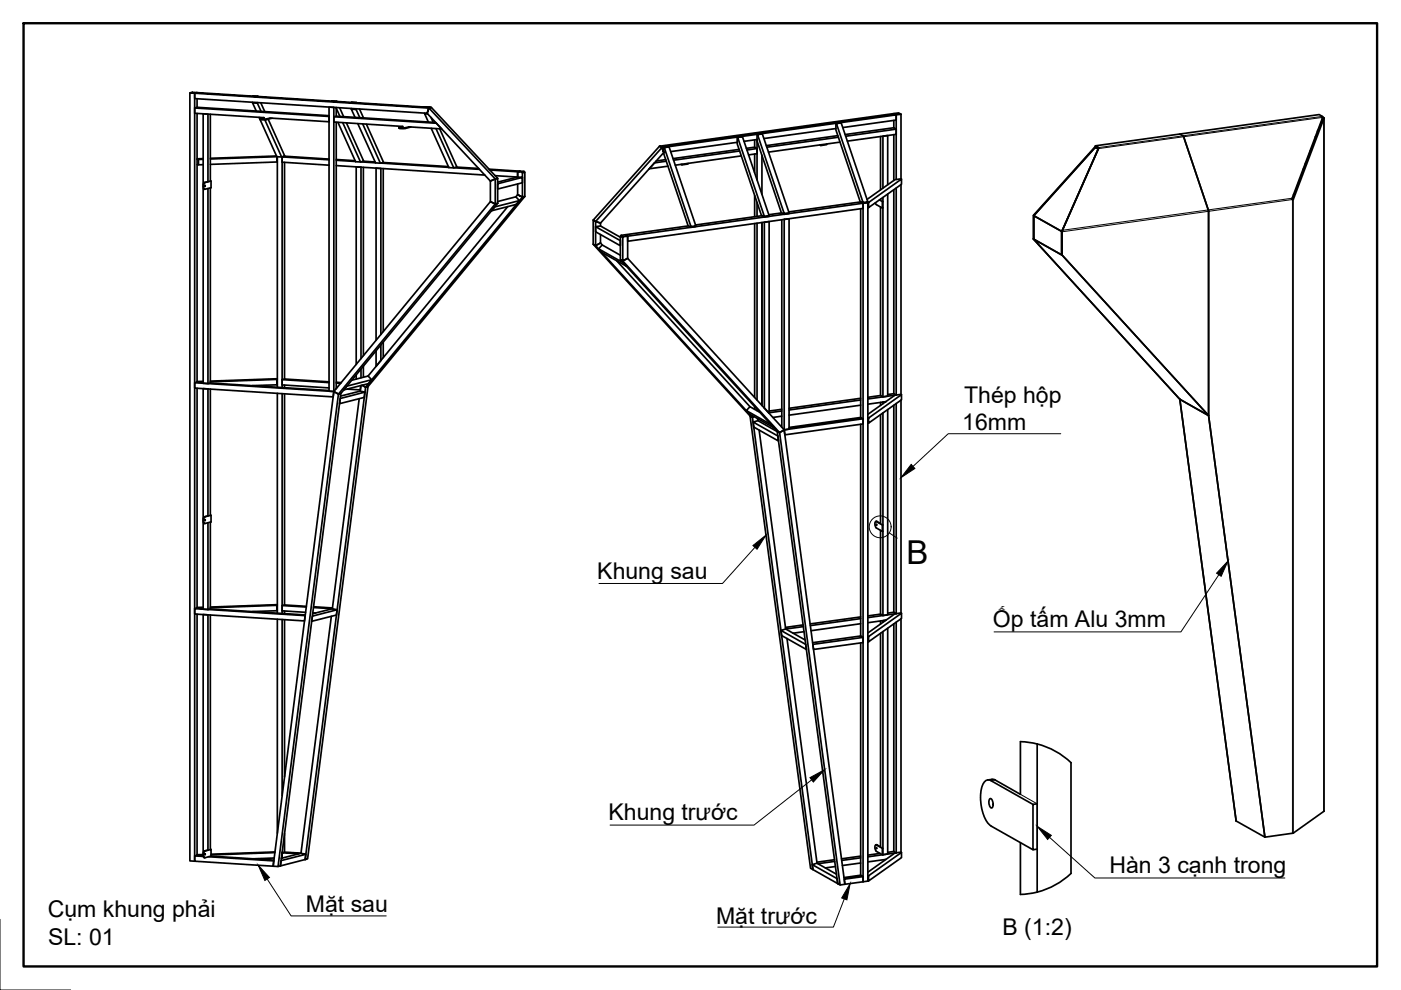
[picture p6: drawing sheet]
<svg xmlns="http://www.w3.org/2000/svg" width="297mm" height="210mm" viewBox="0 0 297 210" stroke-linecap="round" stroke-linejoin="round" font-family="sans-serif">
<defs><g id="words">
<text font-size="7" x="192.2" y="119.5">B</text>
<g font-size="4.9">
<text x="204.4" y="85.4">Thép hộp</text>
<text x="204" y="91.3">16mm</text>
<text x="126.6" y="122.7">Khung sau</text>
<text x="210.5" y="133">Ốp tấm Alu 3mm</text>
<text x="129" y="173.9">Khung trước</text>
<text x="235.2" y="185.1">Hàn 3 cạnh trong</text>
<text x="10.1" y="194.4">Cụm khung phải</text>
<text x="64.9" y="193.4">Mặt sau</text>
<text x="151.8" y="195.8">Mặt trước</text>
<text x="10.2" y="200.3">SL: 01</text>
<text x="212.6" y="198.3">B (1:2)</text>
</g>
</g></defs>
<!-- layer: Visible -->
<g fill="none" stroke="#000" stroke-width=".36">
<path d="M40.3 19.7l1.5-.1zM40.3 19.7v162.8l1 .1v-162.8v1.1l49.3 3.1 .4-1.1-.4 1.1 13.4 14.4 1.5-.6-14-15-.5 .1 14 15v5.3l-33.2 40.4-12.9 100.1M41.3 19.8l.5-.2 49.7 3.2-.5 .1zM41.3 22.9l28.5 1.8v1.1l-12.5-.8-1.7 .3-.4-.1 .8-.3-14.7-.9zM41.8 33.8h.3v1.1h-.3M41.8 20.9v1.8M41.8 24.1v56.9M41.8 22.7l28 1.8M41.8 22.7l-.5 .2M43.1 39.9v41.4l1.5-.1M43.1 33.6l-1.3 .1M43.1 34.9h-1"/>
<path d="M43.1 33.8h-1M43.3 38.7l.8-.2v-14.3l-1-.1v15M43.3 38.7l-.2 .4a.79 .79 0 0 0 .3 1M43.5 39.3v.3zM44.1 40v41.3M44.6 24.2v14.2h.1v1.4l-1.2 .3a.96 .96 0 0 1 0-1.4l1.2-.3M44.6 39.8v41.4M53.6 20.4h1.1zM53.6 21.7v.1M54.6 21.9l-1-.1 .7 1.8M54.6 21.9l.8 1.7M54.6 21.8v.1"/>
<path d="M54.7 20.4v.1M54.9 24.9l3.8 8.3M55.1 25.2v.1M55.2 25.3l1.3 .1M55.3 21.8l.8 1.9M55.7 25.2h.3zM55.9 24.9h.1M56.2 25.4l3.5 7.9M56.9 25.3l3.4 7.7v.1l-.6 .2-1-.1M57.7 25.1l-1.2 .3M58.6 33.1l-14 .5M58.7 33.2v1.1h.1"/>
<path d="M58.7 34.3l-14.1 .6M58.7 33.2l-14.1 .5M58.8 33.2v48.9M59.8 33.3v48.9M59.8 33.3l10 .6M60.3 33.1l-.5 .2M60.3 34.4v46M69.8 33.7l-9.5-.6-.5 .2v1.1l10 .6M70.3 21.4l1.1 .1zM70.8 24.8l21.7 1.3 1.1 1.2-6.9-.4-1 .2-1-.1M71.3 22.8v1.8M71.3 25.9v56.5"/>
<path d="M71.3 33.8l4 .3M71.3 34l4.1 .2M71.3 35.1l31.5 2M71.3 22.9l.8 1.8M71.4 21.5h.1M71.6 25.9l3.8 8.4h1l.6-.1-3.6-8.2M72 22.9l.9 1.8M72.7 26l3.7 8.3M74.5 21.7l1.1 .1zM74.5 23v.1M75.5 23.2l-1-.1 .8 1.8M75.5 23.2l.8 1.7"/>
<path d="M75.5 23.1v.1M75.5 35.4v41.9M75.6 21.8h.1M75.9 26.2l3.7 8.3 1 .1 .7-.1-3.6-8.2M76.2 23.1l.9 1.9M76.5 34.3l3.1 .2M76.5 35.4v40.6M76.9 26.3l3.7 8.3M77 34.2l2.5 .1M77 35.5v39.9M79.7 35.7v36.5M80.8 34.6l14.4 .9"/>
<path d="M80.8 35.7v35.2M81.3 34.5l13.8 .8M81.3 35.7v34.6M85.2 27l.2 .1zM87.1 26.9l-1.6 .4-.8-.1-.1-.2M90 22.7h1.2zM90 24v.1M90.7 24.2l-.7-.1 .8 1.8M91.2 22.7v.1M91.4 24.9l.4 1M91.4 27.2l3.8 8.3M92.4 26l-21.1-1.4-.5 .2v1.1l14.6 .9-.8 .2"/>
<path d="M92.4 27.3l3.8 8.3M93.2 27.3l3.6 8v.1l-.6 .2-1-.1M96.3 35.6l5.4 .3M96.8 35.4l4.7 .3M103.7 35.9l6.6 .4M103.8 36l5.9 .4v1.1M104 38.4l1.5-.6v5.3l-.5 .1-1-.5zM105 37.2l4.7 .3M109.7 37.5l1.1 .1-5.3 1.4v1.1l5.3-1.4v-1.1M109.7 39v2.3M109.7 37.5l-4.2 1.1M110.3 36.3l-.6 .1v1.1"/>
<path d="M110.3 36.3l-.6 .1 .9 .1M110.3 36.3h.8M110.6 36.5l.5-.2 .2 .2-.5 .2zM111.3 36.5v5.1l-.5 .2v-5.1M140.7 32.3l-13.4 15-1.5-.6 14-15.7 .5 .3 .4 1-.4-1-14 15.7 1 .3v.6M140.7 31.2l.1 .1M140.8 31.3l1.1-.1 5.6 16.7-1 .1zM141.1 33.8l-2 .3M141.3 34.2l-2.5 .3-1.2 1.3 4-.6M141.9 31.2h-1.2v1.4l5.2 15.2 .6 .4M144.4 34.9l.2 .1M145.9 34.6v.2l-1.3 .2v-.2"/>
<path d="M156.3 30.2l-14.1 1.9M156.3 29.1h.1M156.4 29.1l1-.1 5.7 16.7-1 .2zM156.7 31.7l-14 1.9M156.8 32l-14 2M157.2 33.1l-14 1.9M157.4 29l-1.1 .1v1.4l5.1 15.2 .7 .3M157.8 30l2.7-.4v8.6M160 31.2l.5 .3v1.1l-1.8 .2M160 29.6v1.6M160 32.7v3.9M160 31.2l-1.8 .2"/>
<path d="M160.5 28.5h.1M160.5 31.5l-2.1 .3M160.6 28.5l1-.1 5.7 16.7-1 .2zM161.5 32.9v8.3M161.6 28.4l-1.1 .1v1.4l5.2 15.2 .6 .3M173.8 30.7l.2 .2M175.3 30.5v.2l-1.3 .2v-.2M177.2 27.3l-15.2 2.1M177.2 26.2h.1M177.3 26.2l1.1-.1 5.6 16.7-1 .1zM177.6 28.8l-15.1 2.1M177.8 29.1l-15.2 2.1"/>
<path d="M178.1 30.1l-15.2 2.2M178.4 26.1l-1.2 .1v1.4l5.2 15.1 .6 .4M178.7 27l11.3-1.5v-1.1l-49.7 6.9-.5-.3 49.7-6.9 .5 .3v13.7M179.3 28.9l10.7-1.5v1.1l-10.3 1.4M186.7 28.9v11.4M188.2 39.2v-10.5l-1 .2v11M189.5 24.1l1-.2 .5 .3-1 .2zM189.5 25.5v1.6M189.5 28.5v9.8M189.5 27.1l-10.3 1.4M189.5 27.1l.5 .3M190 39.9v43.8"/>
<path d="M191 24.2v13.7M191 39.2v44.4M191.1 38l-1.4 .1-5.9 4.2M232.2 31.3l-13.1 14.4M232.2 30.9v.2l.7 .4M232.3 31.2h-.2M232.4 31.2l-.2 .1-13 14.4-.1 5 31 34M232.5 31.3l-.1 .1M232.8 31.6l-.6-.3-13 14.4M232.9 31.6h-.1M232.9 31.3l-.7-.4 17.9-2.5 .9 .6 5.2 15.5M232.9 31.3l-.1 .3"/>
<path d="M232.9 31.3v.3M232.9 31.5l-7.7 17.4M250.1 28.4l29.6-4.1 .7 .4v.2l-6.4 17.1v.3M276.3 35.8v.4M276.8 34.6v.3M277.7 32v.4M278.9 28.9v.3M279.1 28.9h-.2M279.3 27.8h.1M279.4 27.6v.4l-.1-.2M280.4 25.1v.4M280.4 24.9l.1 .2"/>
<path d="M280.4 24.8l.3 .3M280.5 25.1h.2M280.5 25.1l-6.5 17.1M280.7 25.1l-6.5 17.2-.2-.1M280.7 25v147M104 42.7l1 .5 .5-.1-33.2 40.3-.5 .2-1-.6zM107.7 43.8l-29.7 35.9M109.4 41.7l.7 .8-5.2 1.4-.7 .8 5.3-1.4 .6-.8M109.4 41.7l-3.9 1M109.7 41.3l1.1 .5-1.1-.5M109.7 41.3l-.3 .4M110.8 41.8l.5-.2-33.3 40.4-.5 .1-.7-.4 .7 .4z"/>
<path d="M125.8 46.7v5.1l.5 .3 1-.6-1 .6-.5-.3 33.2 36.4 .5 .3 .3-.2-.3 .2 12.9 95.9-.5-.3-12.9-95.9 .5 .3-33.2-36.4v-5.1zM126.3 48.1v1l5.2 3v-1.1l-5.2-2.9 1-.2 4.2 2.4M127.3 49.7v1.8M127.3 51.5l.4 .4M127.6 53.5l5.2 3-.6-.8-5.3-2.9 .8-.9 3.8 2.2M130.7 55.3l28.3 30.9M131.5 50.1v4.9l.5 .3 33.3 36.4 1-.6 12.8 96.4-1 .1M131.5 55l.5 .3 1.1-.5 33.2 36.3-1 .6-.5-.2zM131.7 49.9l.5 .3-.2 .2-.5-.3zM132.2 50.2l.9-.1v4.7l-1.1 .5v-4.9M147.5 47.9v.1l-1 .2v-.2M160 41.5v4.4"/>
<path d="M160 47.4v36.9M160.5 43v2.9M160.5 47.3v37.5M161.5 47.2v38.8M161.5 45.7l-14 2M162.1 47.1l1-.1v40.6l-1-1.1zM163.1 45.7v.2l-1 .1v-.1M165.8 45.1l-2.8 .4M165.8 46.6v44M166.3 46.5l1-.1v44.6l-1 .1zM167.3 45.1v.2l-1 .1v-.1M182.5 42.8l.5 .3 1-.1v143.8"/>
<path d="M182.5 42.8l.5 .3v1.1l-49.9 7v-1.1l-.6-.3 13.5-1.9M182.5 44.3v44.2M182.5 42.8l-15.3 2.1M183 43.1l-49.9 7-.6-.3-.8 .1M183 43.1v143.9l1-.2M184 42.8v.2l-1 .1v-.2M184.1 42.9l7-4.9v1.1l-7 4.9zM184.1 42.9l-.1 .1v1h.1M185.6 43l.2 .4M185.8 43.4l1.3 .7M186.5 42.4l.6 .3M186.7 42.2v.2l-.2-.1"/>
<path d="M186.7 43.9v40M187.2 42.7h-.1v1.4h.1M187.2 41.9v42.3M188.2 41.1v42.9l-1 .2-.5-.3M189.5 40.2v43.3M219.1 50.7l6.1 3.4 31 34-6.1-3.4zM219.2 45.7v4.9M219.2 45.7l5.9 3.4M225.1 49.1l.1 5M225.2 54l-6-3.3v-5l5.9 3.4v5M225.2 48.9l.1-.1-.1 .3M225.2 48.9l-.1 .2"/>
<path d="M256.2 44.5v.3M256.2 44.8v43.3l12 89.4 5.9-.8 6.6-4.7M256.2 44.8v43.3l-31-34-.1-5M274 42.3h.1M274 42.2h.1M274.2 42.3h-.2M274.4 41.2l-.2 .1M75.5 79.5v.9M76.5 78.2v1.9M77 77.6v2.4M78 79.7l.8 .8-5.2 1.4-.7 .8 5.2-1.4 .7-.8M78 79.7l-3.4 .9"/>
<path d="M80.8 73.1v3.3l-1.1 1.3v-3.3M81.3 72.5v3.3M41.3 81.1l29.5 1.9M41.8 81l-.5 .1v1.2l29.3 1.9 .2-1.2v-60.2l-1-.1v60.2l1 .1M41.8 82.3v46.6h1.3M41.8 81l1.3 .1M43.1 80.8l-1.3 .1M43.1 81h-1.3M44.6 82.5v26.7l.1 .1v1.4l-1.2 .3a.96 .96 0 0 1 0-1.4l1.2-.3M44.6 81.2l25.2 1.6M58.7 80.4l-14.1 .6M58.8 80.4l-.1 1.2-5.1 .2"/>
<path d="M58.8 83.4v46.6M58.8 80.3l-14.2 .5M58.8 81.5l-.1 .1M59.8 83.5v46.6M59.8 81.6l10 .6M60.3 81.7v.5M60.3 83.5v44.8M60.3 80.4l9.5 .6M60.3 80.4l-.5 .1 10 .6M70.8 83l-12.9 100.7h1l.6-.1M70.8 83l1 .6 .5-.2-12.8 100.2M71.3 81l1 .1"/>
<path d="M71.3 81.2l.9 .1M73.6 82.5l2.8 .2 .1-.9-.1 1.1M76.2 84.5l-5.7 44.6M76.4 82.9l1 .2-5.3 1.4-.1 1.1 5.2-1.3 .2-1.2M76.4 82.9l-4.2 1.1M77.5 82.1l.5-.1-12.8 100.1-.5 .1zM158.2 87.1l.7 .7 5.3 3-.7-.8-5.3-2.9 .8-.9 2.1 1.2M159.7 89.5l.1 1 5.3 3-.2-1.1-5.2-2.9 1-.3 4.1 2.3M160 86.2v.6M160.5 86.8v.3M160.9 88.9l-.2 .1-.1-.2 .1 .4M161 91.2l5.6 42.2 3.7-.5"/>
<path d="M164.8 91.5l.5 .2 12.8 95.9-.5-.3zM165.8 86.8l-2.7 .4M165.8 87.1l-2.7 .4M165.8 88.2l-1.9 .3M182.5 84.4l-15.2 2.2M182.5 84.8l-15.2 2.1M182.5 85.9l-15.2 2.1M182.5 90v44.8M183 88.8v1.1l-16.6 2.3-.1-1.1 16.7-2.3-.5-.3-15.2 2.1M184.1 88.6l7-4.9v1.1l-7 4.9zM184.1 88.6l-.1 .1v1h.1M186.7 87.9v23.1l-.9-.5"/>
<path d="M186.7 83.9l-2.7 .3M186.7 85.3v.7M187.2 85.3v.3M187.2 87.6v42.9M187.8 85.2l-3.8 .5M188.2 86.8v43.6l-1 .1M189.5 85.9v43.9M189.5 83.5l-1.3 .1M189.5 83.5l.5 .2M190 85.6v44.5M190 83.7l-6 .9M191 84.9v45.1"/>
<path d="M191.1 83.7l-1.4 .1-5.7 4.1M250.1 84.7l6.1 3.4 12 89.4-6.1-3.4zM250.1 84.7l12 89.4M43.1 110.8v18.4h1M43.3 109.6l.8-.2v-26.9l-1-.1v27.5M43.3 109.6l-.2 .3a.76 .76 0 0 0 .3 1.1M43.5 110.1v.3zM44.1 110.8v18.4M44.6 110.7v18.4M185.7 110.6h.1h-.1a1.11 1.11 0 0 0 .1 1.3M185.8 111.1v.3zM185.8 110.6l1.3 .7"/>
<path d="M185.8 111.9l1.3 .8M186.7 112.5v17.7M187.2 111.3h-.1v1.4l.1-.1M41.8 130.2v51.1M43.1 129l-1.3-.1-.5 .1v1.2l23.3 1.4 .1-1.1-23.4-1.5M43.1 128.7l-1.3 .1M44.6 130.4v49.7h.1v1.4M44.6 129.1l20.1 1.3M44.6 129.1l-.5 .1M58.7 128.3l-14.1 .6M58.8 128.3l-.1 1.2-5.1 .2M58.8 131.3v45.4"/>
<path d="M58.8 128.2l-14.2 .5M58.8 129.4l-.1 .1M59.8 131.4v37.3M59.8 128.4l5.1 .3M60.3 129.6v.5M60.3 131.4v33.3M65 128.6l-4.7-.3-.5 .1v1.1l5 .3M66.3 129.9l.6 .1M66.5 128.8l4 .3M66.5 128.6l4 .3M70.3 130.7l-6.5 50.2M70.5 129.1l1 .2-5.3 1.3-.1 1.1 5.2-1.3 .2-1.1"/>
<path d="M70.5 129.1l-4.2 1M165.6 133.7l.1 1 5.3 3-.2-1.1-5.2-2.9 1-.3 4.1 2.3M166.9 135.4l6.3 47.6M170.3 132.5l-3.8 .5M170.5 133.9l-2.4 .4M182.5 134.8l.5 .3v1.1l-10.5 1.5-.2-1.1 10.7-1.5M182.5 132.2l-10.5 1.5M182.5 130.8l-10.7 1.5M182.5 131.2l-10.7 1.4M182.5 136.3v49.3M182.5 134.8l-10.2 1.5M184.1 135l7-5v1.1l-7 5z"/>
<path d="M184.1 135h-.1v1.1h.1M186.7 134.3v45.2l-.8-.4h-.2M186.7 130.2l-2.7 .4M186.7 131.7v.6M186.7 130.2l.5 .3M187.2 131.9v-.3l.6-.1-3.8 .5M187.2 133.9v47.3M188.2 133.2v47.9l-1 .1M189.5 132.3v48.2M189.5 129.8l.5 .3M189.5 129.8l-1.3 .2M190 131.9v48.9"/>
<path d="M190 130.1l-6 .9M191 131.2v49.5M191.1 130l-1.4 .1-5.7 4.1M219.9 157.7v31.4M219.9 157.7l-3.5-.5-.1 11.2-5.3-3a1.72 1.72 0 0 0-1.6 0M219.9 157.7a16.2 16.2 0 0 1 7.2 4v23.5a16.1 16.1 0 0 1-7.2 3.9M60.3 176.7v4M185.8 179.7v.2zM185.8 179.1l1.3 .8M185.8 179.1h-.1a1.11 1.11 0 0 0 .1 1.4M187.2 179.8l-.1 .1v1.3h.1M209.8 169.4l.1-.1a1.37 1.37 0 0 1 .4 2 1.34 1.34 0 0 1-.5-1.9z"/>
<path d="M210.1 165.5l8.9 5.1M210.1 165.5a1.25 1.25 0 0 0-1.8 1.1 9.6 9.6 0 0 0 1.4 8.2l9.3 5.4M216.3 178.7l.1 10.9 3.5-.5M219.9 170.4l-.9 .2v9.6l.9-.2M41.3 181.5l1.8 .1M41.8 181.3l-.5 .2v1.1l16.6 1.1 .1-1.2-13.8-.9M41.8 181.3l1.2 .1M41.8 181.3h1.2M43 181.2h-1.2M43.3 180.4l.8-.2v-49.8l-1-.1v50.5M43.3 180.4l-.2 .4a.76 .76 0 0 0 .3 1.1M43.5 181v.3z"/>
<path d="M44.7 180.1l-1.2 .3a.95 .95 0 0 0 0 1.4M44.7 181.5l13.4 .9M44.7 181.5l-1.2 .4M58.1 181.9l-4.5 .2M58.3 180.8l-13.6 .5M58.3 180.6l-13.6 .5M59.8 180.7v1.2h-.1M63.8 180.9l-3.5-.2-.5 .1 3.6 .2M63.8 180.9l1 .2-5.2 1.4-.1 1.1M63.8 180.9l-4.2 1.1M64.7 182.2l-5.2 1.4M64.8 181.1l-.1 1.1"/>
<path d="M172.2 183.3l.2 1.1 5.2 2.9M176.9 182.3l-3.7 .5M177 182.6l-3.6 .5M177.1 183.7l-2.1 .3M177.3 185.3l-4.1-2.3-1 .3 5.3 3 .1 1M182.5 183l-3.9 .5M182.5 181.5l-4.1 .6M182.5 181.9l-4 .5M183 185.9v1.1l-3.9 .5-.1-1.1 4-.5-.5-.3-3.6 .5M184.1 185.7l7-5v1.1l-7 5zM184.1 185.7h-.1v1.1M184.1 186.8h-.1"/>
<path d="M185.8 180.5l1.3 .7M186.6 180.9l-2.6 .4M187.8 182.2l-3.8 .5M189.5 180.5l.5 .3M189.5 180.5l-1.3 .2M190 180.8l-6 .9M191.1 180.7l-1.4 .2-5.7 4"/>
</g>
<g fill="#000">
<circle cx="140.7" cy="32.3" r=".18"/>
<circle cx="161.5" cy="45.7" r=".18"/>
</g>
<!-- layer: Visible Narrow -->
<g fill="none" stroke="#000" stroke-width=".21">
<path d="M43.3 38.7h.2M56.5 25.2v.2M85.9 27.1v.1M280.4 24.7l-47.5 6.6M280.4 24.9l-47.5 6.6M280.7 24.9l-.2 .2M280.7 25.1v146.9M274 42l-48.7 6.8M274 42.3l-48.8 6.8M274 42.3v134.4M274.2 42.3v134.3M43.3 109.6h.2"/>
<path d="M185.9 110.6h-.1M185.9 179.1h-.1M211 165.4l-.9 .1M216.3 168.4l3.6 2v9.6M43.3 180.4h.2"/>
</g>
<!-- layer: BORDER -->
<path d="M5 4.9h287v200h-287z" fill="none" stroke="#000" stroke-width=".51"/>
<path d="M0 194.9v15h15" fill="none" stroke="#000" stroke-width=".21"/>
<!-- layer: Leaders -->
<path d="M193.2 98.5l.8 .8-3 2zM159.6 115.7l2.8-2.3-1.9 3.1zM260.3 118.9l-1.4 3.3-1-.7zM171.7 164.9l3.1-1.7-2.4 2.6zM219.9 175.2l3 1.9-.8 .9zM54.7 183.4l2.4 2.6-.9 .7zM180.3 187.3l-.7 3.5-1.1-.4z" fill="#000" stroke="#000" stroke-width=".21"/>
<path d="M224.9 92h-23.9l-7.4 6.9M160.1 116l-6.9 7.7h-26.2M258.4 121.8l-8 12.2h-39.6M172.1 165.3l-12.2 9.6h-30.6M222.5 177.5l9.6 8.7h40.3M56.6 186.4l5.1 7.8h20.2M179 190.6l-2.3 6h-24.5" fill="none" stroke="#000" stroke-width=".21"/>
<!-- layer: Detail Boundary -->
<g fill="none" stroke="#000" stroke-width=".21">
<path d="M188.5 113l1.7 1.1"/>
<circle cx="186.6" cy="111.7" r="2.32"/>
</g>
<use href="#words"/>
</svg>
